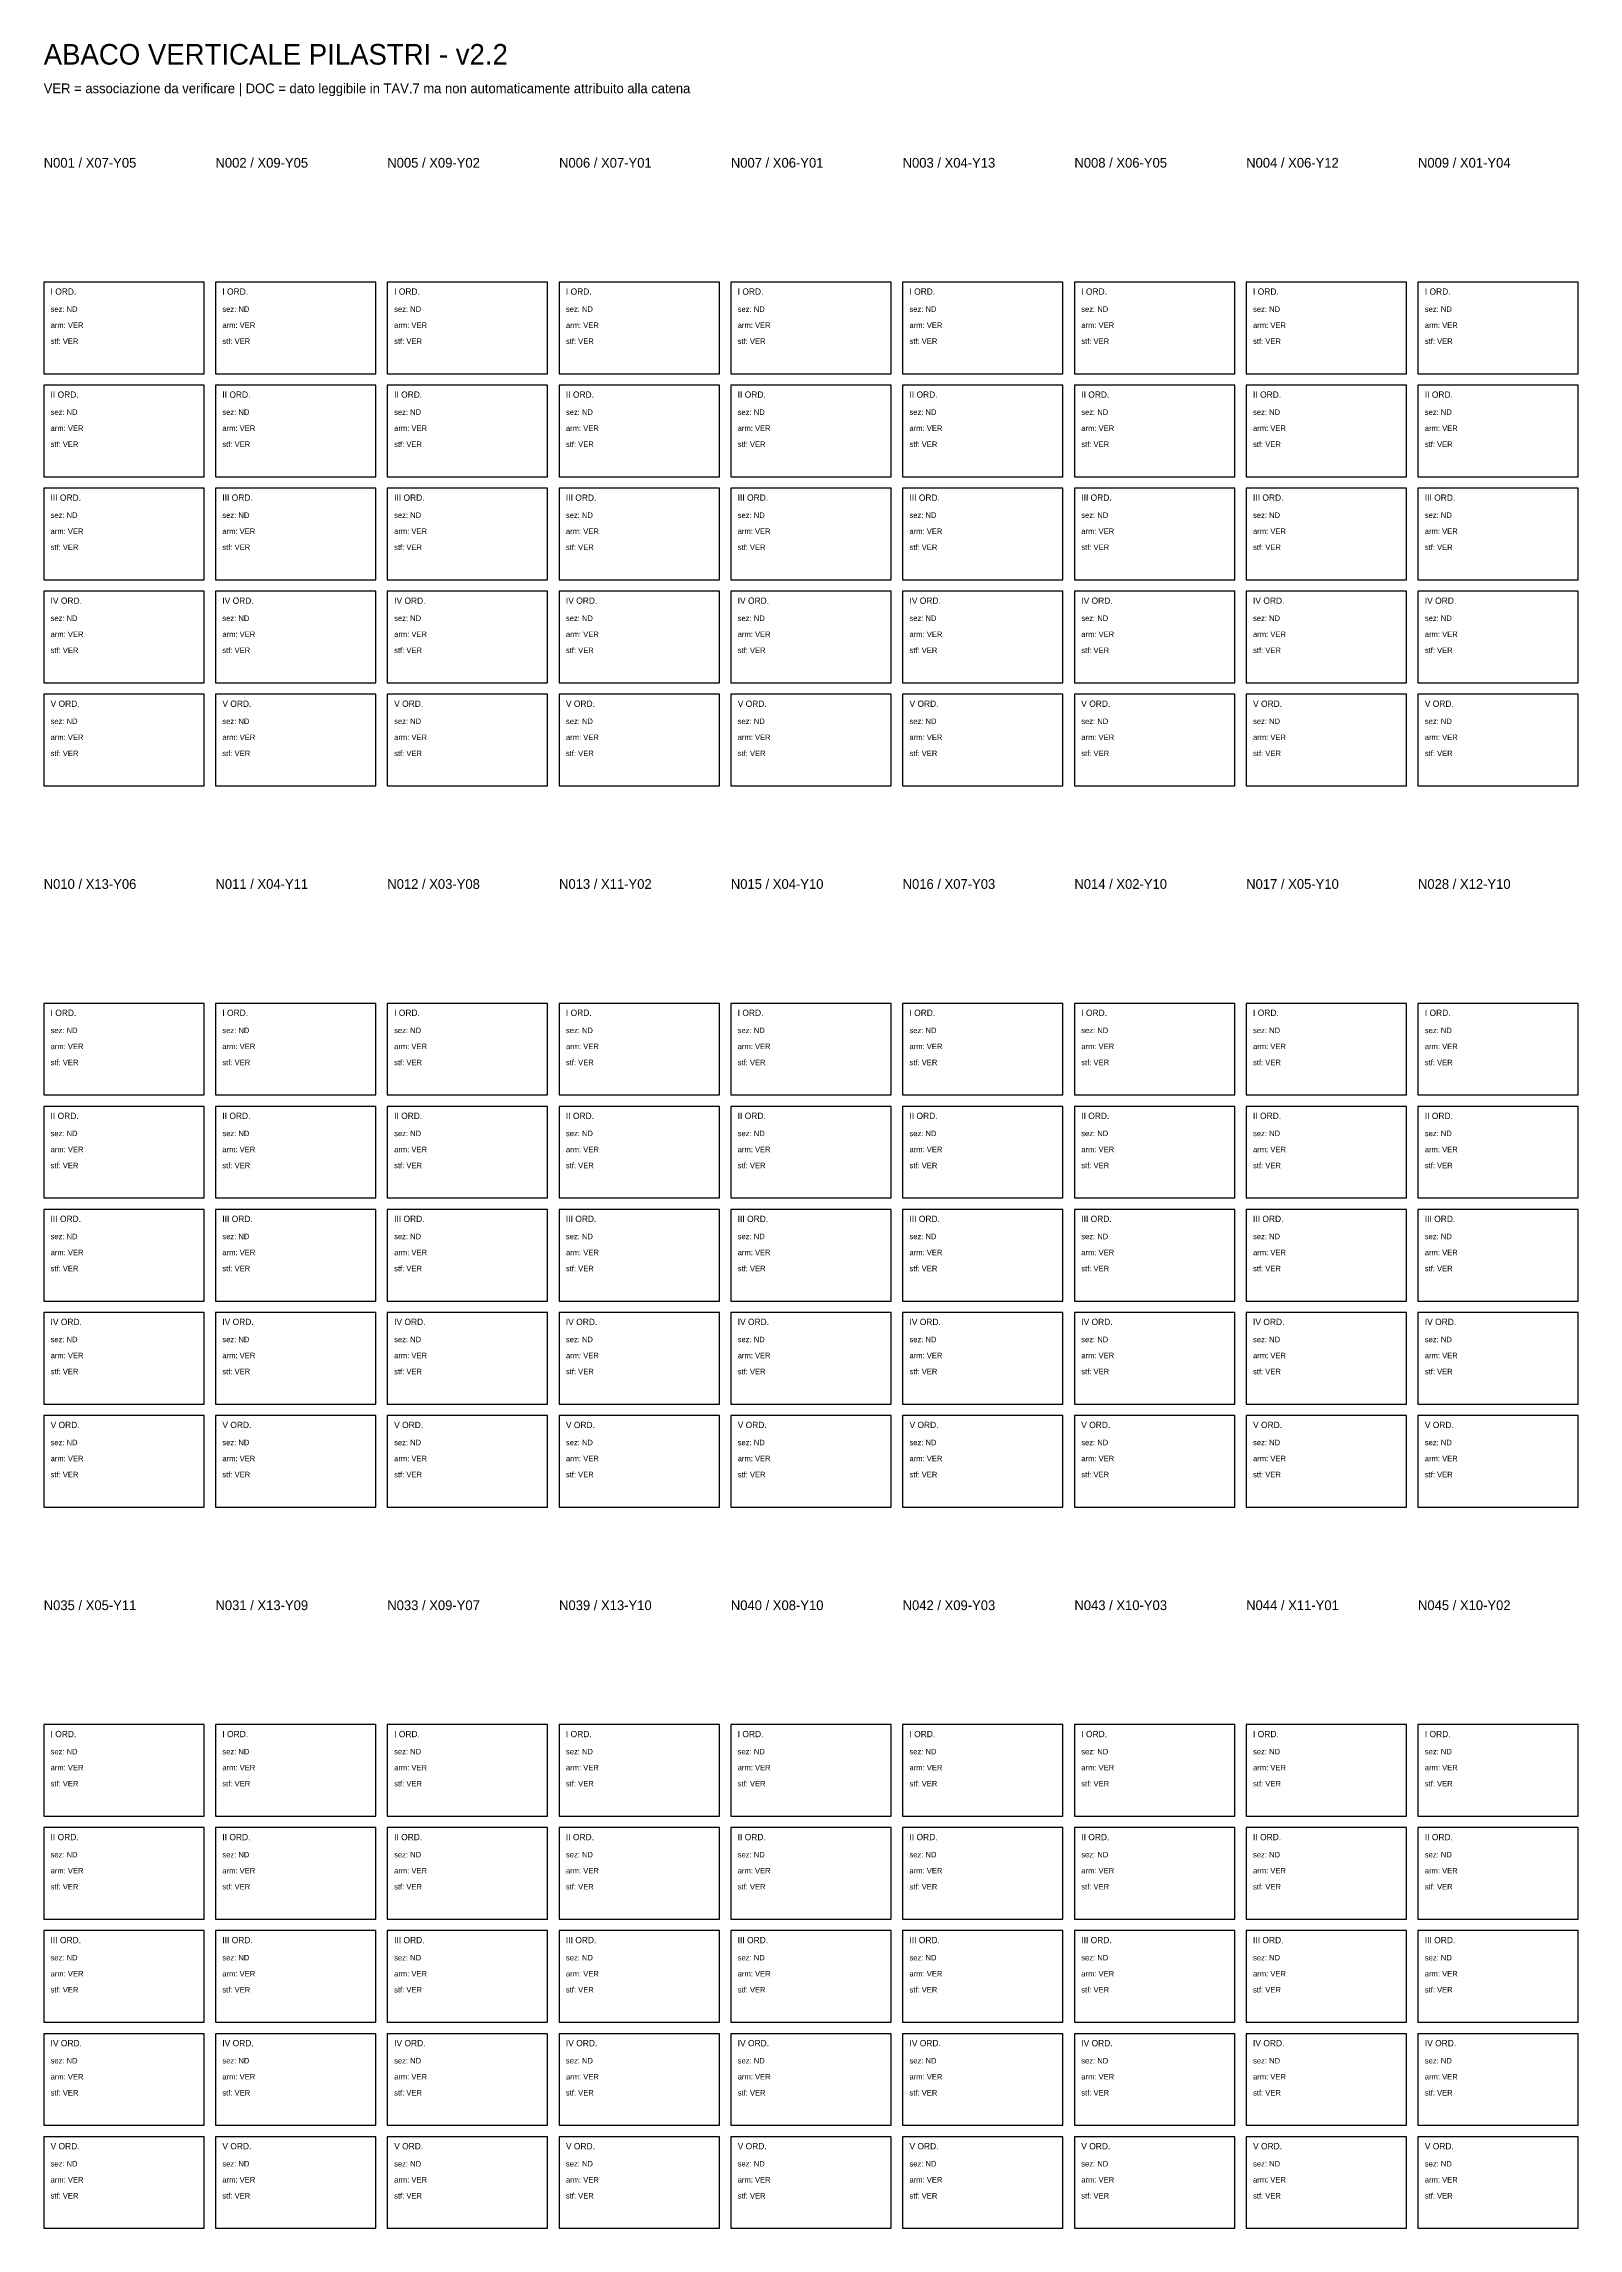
# Model space of a CAD drawing. Header units: metres. Extents: x 1000 to 14400, y 1000 to 20083.
import ezdxf

# ---------------------------------------------------------------- set-up
doc = ezdxf.new("R2010")
doc.units = ezdxf.units.M
for name, color, linetype in [('S-GRID', 8, 'Continuous'), ('S-ND', 9, 'Continuous'), ('S-PIL-VER', 1, 'Continuous'), ('S-TEXT', 7, 'Continuous'), ('S-TITLE', 2, 'Continuous')]:
    doc.layers.add(name, color=color, linetype=linetype)

msp = doc.modelspace()

# ---------------------------------------------------------------- linework, layer by layer
at = {"layer": 'S-GRID'}
for points in [[(1000, 17200), (2400, 17200), (2400, 18000), (1000, 18000)], [(2500, 17200), (3900, 17200), (3900, 18000), (2500, 18000)], [(4000, 17200), (5400, 17200), (5400, 18000), (4000, 18000)], [(5500, 17200), (6900, 17200), (6900, 18000), (5500, 18000)], [(7000, 17200), (8400, 17200), (8400, 18000), (7000, 18000)], [(8500, 17200), (9900, 17200), (9900, 18000), (8500, 18000)], [(10000, 17200), (11400, 17200), (11400, 18000), (10000, 18000)], [(11500, 17200), (12900, 17200), (12900, 18000), (11500, 18000)], [(13000, 17200), (14400, 17200), (14400, 18000), (13000, 18000)], [(1000, 16300), (2400, 16300), (2400, 17100), (1000, 17100)], [(2500, 16300), (3900, 16300), (3900, 17100), (2500, 17100)], [(4000, 16300), (5400, 16300), (5400, 17100), (4000, 17100)], [(5500, 16300), (6900, 16300), (6900, 17100), (5500, 17100)], [(7000, 16300), (8400, 16300), (8400, 17100), (7000, 17100)], [(8500, 16300), (9900, 16300), (9900, 17100), (8500, 17100)], [(10000, 16300), (11400, 16300), (11400, 17100), (10000, 17100)], [(11500, 16300), (12900, 16300), (12900, 17100), (11500, 17100)], [(13000, 16300), (14400, 16300), (14400, 17100), (13000, 17100)], [(1000, 15400), (2400, 15400), (2400, 16200), (1000, 16200)], [(2500, 15400), (3900, 15400), (3900, 16200), (2500, 16200)], [(4000, 15400), (5400, 15400), (5400, 16200), (4000, 16200)], [(5500, 15400), (6900, 15400), (6900, 16200), (5500, 16200)], [(7000, 15400), (8400, 15400), (8400, 16200), (7000, 16200)], [(8500, 15400), (9900, 15400), (9900, 16200), (8500, 16200)], [(10000, 15400), (11400, 15400), (11400, 16200), (10000, 16200)], [(11500, 15400), (12900, 15400), (12900, 16200), (11500, 16200)], [(13000, 15400), (14400, 15400), (14400, 16200), (13000, 16200)], [(1000, 14500), (2400, 14500), (2400, 15300), (1000, 15300)], [(2500, 14500), (3900, 14500), (3900, 15300), (2500, 15300)], [(4000, 14500), (5400, 14500), (5400, 15300), (4000, 15300)], [(5500, 14500), (6900, 14500), (6900, 15300), (5500, 15300)], [(7000, 14500), (8400, 14500), (8400, 15300), (7000, 15300)], [(8500, 14500), (9900, 14500), (9900, 15300), (8500, 15300)], [(10000, 14500), (11400, 14500), (11400, 15300), (10000, 15300)], [(11500, 14500), (12900, 14500), (12900, 15300), (11500, 15300)], [(13000, 14500), (14400, 14500), (14400, 15300), (13000, 15300)], [(1000, 13600), (2400, 13600), (2400, 14400), (1000, 14400)], [(2500, 13600), (3900, 13600), (3900, 14400), (2500, 14400)], [(4000, 13600), (5400, 13600), (5400, 14400), (4000, 14400)], [(5500, 13600), (6900, 13600), (6900, 14400), (5500, 14400)], [(7000, 13600), (8400, 13600), (8400, 14400), (7000, 14400)], [(8500, 13600), (9900, 13600), (9900, 14400), (8500, 14400)], [(10000, 13600), (11400, 13600), (11400, 14400), (10000, 14400)], [(11500, 13600), (12900, 13600), (12900, 14400), (11500, 14400)], [(13000, 13600), (14400, 13600), (14400, 14400), (13000, 14400)], [(1000, 10900), (2400, 10900), (2400, 11700), (1000, 11700)], [(2500, 10900), (3900, 10900), (3900, 11700), (2500, 11700)], [(4000, 10900), (5400, 10900), (5400, 11700), (4000, 11700)], [(5500, 10900), (6900, 10900), (6900, 11700), (5500, 11700)], [(7000, 10900), (8400, 10900), (8400, 11700), (7000, 11700)], [(8500, 10900), (9900, 10900), (9900, 11700), (8500, 11700)], [(10000, 10900), (11400, 10900), (11400, 11700), (10000, 11700)], [(11500, 10900), (12900, 10900), (12900, 11700), (11500, 11700)], [(13000, 10900), (14400, 10900), (14400, 11700), (13000, 11700)], [(1000, 10000), (2400, 10000), (2400, 10800), (1000, 10800)], [(2500, 10000), (3900, 10000), (3900, 10800), (2500, 10800)], [(4000, 10000), (5400, 10000), (5400, 10800), (4000, 10800)], [(5500, 10000), (6900, 10000), (6900, 10800), (5500, 10800)], [(7000, 10000), (8400, 10000), (8400, 10800), (7000, 10800)], [(8500, 10000), (9900, 10000), (9900, 10800), (8500, 10800)], [(10000, 10000), (11400, 10000), (11400, 10800), (10000, 10800)], [(11500, 10000), (12900, 10000), (12900, 10800), (11500, 10800)], [(13000, 10000), (14400, 10000), (14400, 10800), (13000, 10800)], [(1000, 9100), (2400, 9100), (2400, 9900), (1000, 9900)], [(2500, 9100), (3900, 9100), (3900, 9900), (2500, 9900)], [(4000, 9100), (5400, 9100), (5400, 9900), (4000, 9900)], [(5500, 9100), (6900, 9100), (6900, 9900), (5500, 9900)], [(7000, 9100), (8400, 9100), (8400, 9900), (7000, 9900)], [(8500, 9100), (9900, 9100), (9900, 9900), (8500, 9900)], [(10000, 9100), (11400, 9100), (11400, 9900), (10000, 9900)], [(11500, 9100), (12900, 9100), (12900, 9900), (11500, 9900)], [(13000, 9100), (14400, 9100), (14400, 9900), (13000, 9900)], [(1000, 8200), (2400, 8200), (2400, 9000), (1000, 9000)], [(2500, 8200), (3900, 8200), (3900, 9000), (2500, 9000)], [(4000, 8200), (5400, 8200), (5400, 9000), (4000, 9000)], [(5500, 8200), (6900, 8200), (6900, 9000), (5500, 9000)], [(7000, 8200), (8400, 8200), (8400, 9000), (7000, 9000)], [(8500, 8200), (9900, 8200), (9900, 9000), (8500, 9000)], [(10000, 8200), (11400, 8200), (11400, 9000), (10000, 9000)], [(11500, 8200), (12900, 8200), (12900, 9000), (11500, 9000)], [(13000, 8200), (14400, 8200), (14400, 9000), (13000, 9000)], [(1000, 7300), (2400, 7300), (2400, 8100), (1000, 8100)], [(2500, 7300), (3900, 7300), (3900, 8100), (2500, 8100)], [(4000, 7300), (5400, 7300), (5400, 8100), (4000, 8100)], [(5500, 7300), (6900, 7300), (6900, 8100), (5500, 8100)], [(7000, 7300), (8400, 7300), (8400, 8100), (7000, 8100)], [(8500, 7300), (9900, 7300), (9900, 8100), (8500, 8100)], [(10000, 7300), (11400, 7300), (11400, 8100), (10000, 8100)], [(11500, 7300), (12900, 7300), (12900, 8100), (11500, 8100)], [(13000, 7300), (14400, 7300), (14400, 8100), (13000, 8100)], [(1000, 4600), (2400, 4600), (2400, 5400), (1000, 5400)], [(2500, 4600), (3900, 4600), (3900, 5400), (2500, 5400)], [(4000, 4600), (5400, 4600), (5400, 5400), (4000, 5400)], [(5500, 4600), (6900, 4600), (6900, 5400), (5500, 5400)], [(7000, 4600), (8400, 4600), (8400, 5400), (7000, 5400)], [(8500, 4600), (9900, 4600), (9900, 5400), (8500, 5400)], [(10000, 4600), (11400, 4600), (11400, 5400), (10000, 5400)], [(11500, 4600), (12900, 4600), (12900, 5400), (11500, 5400)], [(13000, 4600), (14400, 4600), (14400, 5400), (13000, 5400)], [(1000, 3700), (2400, 3700), (2400, 4500), (1000, 4500)], [(2500, 3700), (3900, 3700), (3900, 4500), (2500, 4500)], [(4000, 3700), (5400, 3700), (5400, 4500), (4000, 4500)], [(5500, 3700), (6900, 3700), (6900, 4500), (5500, 4500)], [(7000, 3700), (8400, 3700), (8400, 4500), (7000, 4500)], [(8500, 3700), (9900, 3700), (9900, 4500), (8500, 4500)], [(10000, 3700), (11400, 3700), (11400, 4500), (10000, 4500)], [(11500, 3700), (12900, 3700), (12900, 4500), (11500, 4500)], [(13000, 3700), (14400, 3700), (14400, 4500), (13000, 4500)], [(1000, 2800), (2400, 2800), (2400, 3600), (1000, 3600)], [(2500, 2800), (3900, 2800), (3900, 3600), (2500, 3600)], [(4000, 2800), (5400, 2800), (5400, 3600), (4000, 3600)], [(5500, 2800), (6900, 2800), (6900, 3600), (5500, 3600)], [(7000, 2800), (8400, 2800), (8400, 3600), (7000, 3600)], [(8500, 2800), (9900, 2800), (9900, 3600), (8500, 3600)], [(10000, 2800), (11400, 2800), (11400, 3600), (10000, 3600)], [(11500, 2800), (12900, 2800), (12900, 3600), (11500, 3600)], [(13000, 2800), (14400, 2800), (14400, 3600), (13000, 3600)], [(1000, 1900), (2400, 1900), (2400, 2700), (1000, 2700)], [(2500, 1900), (3900, 1900), (3900, 2700), (2500, 2700)], [(4000, 1900), (5400, 1900), (5400, 2700), (4000, 2700)], [(5500, 1900), (6900, 1900), (6900, 2700), (5500, 2700)], [(7000, 1900), (8400, 1900), (8400, 2700), (7000, 2700)], [(8500, 1900), (9900, 1900), (9900, 2700), (8500, 2700)], [(10000, 1900), (11400, 1900), (11400, 2700), (10000, 2700)], [(11500, 1900), (12900, 1900), (12900, 2700), (11500, 2700)], [(13000, 1900), (14400, 1900), (14400, 2700), (13000, 2700)], [(1000, 1000), (2400, 1000), (2400, 1800), (1000, 1800)], [(2500, 1000), (3900, 1000), (3900, 1800), (2500, 1800)], [(4000, 1000), (5400, 1000), (5400, 1800), (4000, 1800)], [(5500, 1000), (6900, 1000), (6900, 1800), (5500, 1800)], [(7000, 1000), (8400, 1000), (8400, 1800), (7000, 1800)], [(8500, 1000), (9900, 1000), (9900, 1800), (8500, 1800)], [(10000, 1000), (11400, 1000), (11400, 1800), (10000, 1800)], [(11500, 1000), (12900, 1000), (12900, 1800), (11500, 1800)], [(13000, 1000), (14400, 1000), (14400, 1800), (13000, 1800)]]:
    msp.add_lwpolyline(points, close=True, dxfattribs=at)

# ---------------------------------------------------------------- texts
at = {"layer": 'S-ND'}
for p in [(1060, 17740), (2560, 17740), (4060, 17740), (5560, 17740), (7060, 17740), (8560, 17740), (10060, 17740), (11560, 17740), (13060, 17740), (1060, 16840), (2560, 16840), (4060, 16840), (5560, 16840), (7060, 16840), (8560, 16840), (10060, 16840), (11560, 16840), (13060, 16840), (1060, 15940), (2560, 15940), (4060, 15940), (5560, 15940), (7060, 15940), (8560, 15940), (10060, 15940), (11560, 15940), (13060, 15940), (1060, 15040), (2560, 15040), (4060, 15040), (5560, 15040), (7060, 15040), (8560, 15040), (10060, 15040), (11560, 15040), (13060, 15040), (1060, 14140), (2560, 14140), (4060, 14140), (5560, 14140), (7060, 14140), (8560, 14140), (10060, 14140), (11560, 14140), (13060, 14140), (1060, 11440), (2560, 11440), (4060, 11440), (5560, 11440), (7060, 11440), (8560, 11440), (10060, 11440), (11560, 11440), (13060, 11440), (1060, 10540), (2560, 10540), (4060, 10540), (5560, 10540), (7060, 10540), (8560, 10540), (10060, 10540), (11560, 10540), (13060, 10540), (1060, 9640), (2560, 9640), (4060, 9640), (5560, 9640), (7060, 9640), (8560, 9640), (10060, 9640), (11560, 9640), (13060, 9640), (1060, 8740), (2560, 8740), (4060, 8740), (5560, 8740), (7060, 8740), (8560, 8740), (10060, 8740), (11560, 8740), (13060, 8740), (1060, 7840), (2560, 7840), (4060, 7840), (5560, 7840), (7060, 7840), (8560, 7840), (10060, 7840), (11560, 7840), (13060, 7840), (1060, 5140), (2560, 5140), (4060, 5140), (5560, 5140), (7060, 5140), (8560, 5140), (10060, 5140), (11560, 5140), (13060, 5140), (1060, 4240), (2560, 4240), (4060, 4240), (5560, 4240), (7060, 4240), (8560, 4240), (10060, 4240), (11560, 4240), (13060, 4240), (1060, 3340), (2560, 3340), (4060, 3340), (5560, 3340), (7060, 3340), (8560, 3340), (10060, 3340), (11560, 3340), (13060, 3340), (1060, 2440), (2560, 2440), (4060, 2440), (5560, 2440), (7060, 2440), (8560, 2440), (10060, 2440), (11560, 2440), (13060, 2440), (1060, 1540), (2560, 1540), (4060, 1540), (5560, 1540), (7060, 1540), (8560, 1540), (10060, 1540), (11560, 1540), (13060, 1540)]:
    msp.add_text('sez: ND', height=48, dxfattribs=at).set_placement(p)
at = {"layer": 'S-PIL-VER'}
for s, p in [('arm: VER', (1060, 17600)), ('arm: VER', (2560, 17600)), ('arm: VER', (4060, 17600)), ('arm: VER', (5560, 17600)), ('arm: VER', (7060, 17600)), ('arm: VER', (8560, 17600)), ('arm: VER', (10060, 17600)), ('arm: VER', (11560, 17600)), ('arm: VER', (13060, 17600)), ('stf: VER', (1060, 17460)), ('stf: VER', (2560, 17460)), ('stf: VER', (4060, 17460)), ('stf: VER', (5560, 17460)), ('stf: VER', (7060, 17460)), ('stf: VER', (8560, 17460)), ('stf: VER', (10060, 17460)), ('stf: VER', (11560, 17460)), ('stf: VER', (13060, 17460)), ('stf: VER', (1060, 16560)), ('arm: VER', (1060, 16700)), ('stf: VER', (2560, 16560)), ('arm: VER', (2560, 16700)), ('stf: VER', (4060, 16560)), ('arm: VER', (4060, 16700)), ('stf: VER', (5560, 16560)), ('arm: VER', (5560, 16700)), ('stf: VER', (7060, 16560)), ('arm: VER', (7060, 16700)), ('stf: VER', (8560, 16560)), ('arm: VER', (8560, 16700)), ('stf: VER', (10060, 16560)), ('arm: VER', (10060, 16700)), ('stf: VER', (11560, 16560)), ('arm: VER', (11560, 16700)), ('stf: VER', (13060, 16560)), ('arm: VER', (13060, 16700)), ('arm: VER', (1060, 15800)), ('arm: VER', (2560, 15800)), ('arm: VER', (4060, 15800)), ('arm: VER', (5560, 15800)), ('arm: VER', (7060, 15800)), ('arm: VER', (8560, 15800)), ('arm: VER', (10060, 15800)), ('arm: VER', (11560, 15800)), ('arm: VER', (13060, 15800)), ('stf: VER', (1060, 15660)), ('stf: VER', (2560, 15660)), ('stf: VER', (4060, 15660)), ('stf: VER', (5560, 15660)), ('stf: VER', (7060, 15660)), ('stf: VER', (8560, 15660)), ('stf: VER', (10060, 15660)), ('stf: VER', (11560, 15660)), ('stf: VER', (13060, 15660)), ('arm: VER', (1060, 14900)), ('arm: VER', (2560, 14900)), ('arm: VER', (4060, 14900)), ('arm: VER', (5560, 14900)), ('arm: VER', (7060, 14900)), ('arm: VER', (8560, 14900)), ('arm: VER', (10060, 14900)), ('arm: VER', (11560, 14900)), ('arm: VER', (13060, 14900)), ('stf: VER', (1060, 14760)), ('stf: VER', (2560, 14760)), ('stf: VER', (4060, 14760)), ('stf: VER', (5560, 14760)), ('stf: VER', (7060, 14760)), ('stf: VER', (8560, 14760)), ('stf: VER', (10060, 14760)), ('stf: VER', (11560, 14760)), ('stf: VER', (13060, 14760)), ('arm: VER', (1060, 14000)), ('arm: VER', (2560, 14000)), ('arm: VER', (4060, 14000)), ('arm: VER', (5560, 14000)), ('arm: VER', (7060, 14000)), ('arm: VER', (8560, 14000)), ('arm: VER', (10060, 14000)), ('arm: VER', (11560, 14000)), ('arm: VER', (13060, 14000)), ('stf: VER', (1060, 13860)), ('stf: VER', (2560, 13860)), ('stf: VER', (4060, 13860)), ('stf: VER', (5560, 13860)), ('stf: VER', (7060, 13860)), ('stf: VER', (8560, 13860)), ('stf: VER', (10060, 13860)), ('stf: VER', (11560, 13860)), ('stf: VER', (13060, 13860)), ('arm: VER', (1060, 11300)), ('arm: VER', (2560, 11300)), ('arm: VER', (4060, 11300)), ('arm: VER', (5560, 11300)), ('arm: VER', (7060, 11300)), ('arm: VER', (8560, 11300)), ('arm: VER', (10060, 11300)), ('arm: VER', (11560, 11300)), ('arm: VER', (13060, 11300)), ('stf: VER', (1060, 11160)), ('stf: VER', (2560, 11160)), ('stf: VER', (4060, 11160)), ('stf: VER', (5560, 11160)), ('stf: VER', (7060, 11160)), ('stf: VER', (8560, 11160)), ('stf: VER', (10060, 11160)), ('stf: VER', (11560, 11160)), ('stf: VER', (13060, 11160)), ('stf: VER', (1060, 10260)), ('arm: VER', (1060, 10400)), ('stf: VER', (2560, 10260)), ('arm: VER', (2560, 10400)), ('stf: VER', (4060, 10260)), ('arm: VER', (4060, 10400)), ('stf: VER', (5560, 10260)), ('arm: VER', (5560, 10400)), ('stf: VER', (7060, 10260)), ('arm: VER', (7060, 10400)), ('stf: VER', (8560, 10260)), ('arm: VER', (8560, 10400)), ('stf: VER', (10060, 10260)), ('arm: VER', (10060, 10400)), ('stf: VER', (11560, 10260)), ('arm: VER', (11560, 10400)), ('stf: VER', (13060, 10260)), ('arm: VER', (13060, 10400)), ('arm: VER', (1060, 9500)), ('arm: VER', (2560, 9500)), ('arm: VER', (4060, 9500)), ('arm: VER', (5560, 9500)), ('arm: VER', (7060, 9500)), ('arm: VER', (8560, 9500)), ('arm: VER', (10060, 9500)), ('arm: VER', (11560, 9500)), ('arm: VER', (13060, 9500)), ('stf: VER', (1060, 9360)), ('stf: VER', (2560, 9360)), ('stf: VER', (4060, 9360)), ('stf: VER', (5560, 9360)), ('stf: VER', (7060, 9360)), ('stf: VER', (8560, 9360)), ('stf: VER', (10060, 9360)), ('stf: VER', (11560, 9360)), ('stf: VER', (13060, 9360)), ('arm: VER', (1060, 8600)), ('arm: VER', (2560, 8600)), ('arm: VER', (4060, 8600)), ('arm: VER', (5560, 8600)), ('arm: VER', (7060, 8600)), ('arm: VER', (8560, 8600)), ('arm: VER', (10060, 8600)), ('arm: VER', (11560, 8600)), ('arm: VER', (13060, 8600)), ('stf: VER', (1060, 8460)), ('stf: VER', (2560, 8460)), ('stf: VER', (4060, 8460)), ('stf: VER', (5560, 8460)), ('stf: VER', (7060, 8460)), ('stf: VER', (8560, 8460)), ('stf: VER', (10060, 8460)), ('stf: VER', (11560, 8460)), ('stf: VER', (13060, 8460)), ('arm: VER', (1060, 7700)), ('arm: VER', (2560, 7700)), ('arm: VER', (4060, 7700)), ('arm: VER', (5560, 7700)), ('arm: VER', (7060, 7700)), ('arm: VER', (8560, 7700)), ('arm: VER', (10060, 7700)), ('arm: VER', (11560, 7700)), ('arm: VER', (13060, 7700)), ('stf: VER', (1060, 7560)), ('stf: VER', (2560, 7560)), ('stf: VER', (4060, 7560)), ('stf: VER', (5560, 7560)), ('stf: VER', (7060, 7560)), ('stf: VER', (8560, 7560)), ('stf: VER', (10060, 7560)), ('stf: VER', (11560, 7560)), ('stf: VER', (13060, 7560)), ('arm: VER', (1060, 5000)), ('arm: VER', (2560, 5000)), ('arm: VER', (4060, 5000)), ('arm: VER', (5560, 5000)), ('arm: VER', (7060, 5000)), ('arm: VER', (8560, 5000)), ('arm: VER', (10060, 5000)), ('arm: VER', (11560, 5000)), ('arm: VER', (13060, 5000)), ('stf: VER', (1060, 4860)), ('stf: VER', (2560, 4860)), ('stf: VER', (4060, 4860)), ('stf: VER', (5560, 4860)), ('stf: VER', (7060, 4860)), ('stf: VER', (8560, 4860)), ('stf: VER', (10060, 4860)), ('stf: VER', (11560, 4860)), ('stf: VER', (13060, 4860)), ('stf: VER', (1060, 3960)), ('arm: VER', (1060, 4100)), ('stf: VER', (2560, 3960)), ('arm: VER', (2560, 4100)), ('stf: VER', (4060, 3960)), ('arm: VER', (4060, 4100)), ('stf: VER', (5560, 3960)), ('arm: VER', (5560, 4100)), ('stf: VER', (7060, 3960)), ('arm: VER', (7060, 4100)), ('stf: VER', (8560, 3960)), ('arm: VER', (8560, 4100)), ('stf: VER', (10060, 3960)), ('arm: VER', (10060, 4100)), ('stf: VER', (11560, 3960)), ('arm: VER', (11560, 4100)), ('stf: VER', (13060, 3960)), ('arm: VER', (13060, 4100)), ('arm: VER', (1060, 3200)), ('arm: VER', (2560, 3200)), ('arm: VER', (4060, 3200)), ('arm: VER', (5560, 3200)), ('arm: VER', (7060, 3200)), ('arm: VER', (8560, 3200)), ('arm: VER', (10060, 3200)), ('arm: VER', (11560, 3200)), ('arm: VER', (13060, 3200)), ('stf: VER', (1060, 3060)), ('stf: VER', (2560, 3060)), ('stf: VER', (4060, 3060)), ('stf: VER', (5560, 3060)), ('stf: VER', (7060, 3060)), ('stf: VER', (8560, 3060)), ('stf: VER', (10060, 3060)), ('stf: VER', (11560, 3060)), ('stf: VER', (13060, 3060)), ('arm: VER', (1060, 2300)), ('arm: VER', (2560, 2300)), ('arm: VER', (4060, 2300)), ('arm: VER', (5560, 2300)), ('arm: VER', (7060, 2300)), ('arm: VER', (8560, 2300)), ('arm: VER', (10060, 2300)), ('arm: VER', (11560, 2300)), ('arm: VER', (13060, 2300)), ('stf: VER', (1060, 2160)), ('stf: VER', (2560, 2160)), ('stf: VER', (4060, 2160)), ('stf: VER', (5560, 2160)), ('stf: VER', (7060, 2160)), ('stf: VER', (8560, 2160)), ('stf: VER', (10060, 2160)), ('stf: VER', (11560, 2160)), ('stf: VER', (13060, 2160)), ('arm: VER', (1060, 1400)), ('arm: VER', (2560, 1400)), ('arm: VER', (4060, 1400)), ('arm: VER', (5560, 1400)), ('arm: VER', (7060, 1400)), ('arm: VER', (8560, 1400)), ('arm: VER', (10060, 1400)), ('arm: VER', (11560, 1400)), ('arm: VER', (13060, 1400)), ('stf: VER', (1060, 1260)), ('stf: VER', (2560, 1260)), ('stf: VER', (4060, 1260)), ('stf: VER', (5560, 1260)), ('stf: VER', (7060, 1260)), ('stf: VER', (8560, 1260)), ('stf: VER', (10060, 1260)), ('stf: VER', (11560, 1260)), ('stf: VER', (13060, 1260))]:
    msp.add_text(s, height=48, dxfattribs=at).set_placement(p)
at = {"layer": 'S-TEXT'}
for s, height, p in [('VER = associazione da verificare | DOC = dato leggibile in TAV.7 ma non automaticamente attribuito alla catena', 85, (1000, 19650)), ('N001 / X07-Y05', 85, (1000, 19000)), ('N002 / X09-Y05', 85, (2500, 19000)), ('N005 / X09-Y02', 85, (4000, 19000)), ('N006 / X07-Y01', 85, (5500, 19000)), ('N007 / X06-Y01', 85, (7000, 19000)), ('N003 / X04-Y13', 85, (8500, 19000)), ('N008 / X06-Y05', 85, (10000, 19000)), ('N004 / X06-Y12', 85, (11500, 19000)), ('N009 / X01-Y04', 85, (13000, 19000)), ('I ORD.', 55, (1060, 17890)), ('I ORD.', 55, (2560, 17890)), ('I ORD.', 55, (4060, 17890)), ('I ORD.', 55, (5560, 17890)), ('I ORD.', 55, (7060, 17890)), ('I ORD.', 55, (8560, 17890)), ('I ORD.', 55, (10060, 17890)), ('I ORD.', 55, (11560, 17890)), ('I ORD.', 55, (13060, 17890)), ('II ORD.', 55, (1060, 16990)), ('II ORD.', 55, (2560, 16990)), ('II ORD.', 55, (4060, 16990)), ('II ORD.', 55, (5560, 16990)), ('II ORD.', 55, (7060, 16990)), ('II ORD.', 55, (8560, 16990)), ('II ORD.', 55, (10060, 16990)), ('II ORD.', 55, (11560, 16990)), ('II ORD.', 55, (13060, 16990)), ('III ORD.', 55, (1060, 16090)), ('III ORD.', 55, (2560, 16090)), ('III ORD.', 55, (4060, 16090)), ('III ORD.', 55, (5560, 16090)), ('III ORD.', 55, (7060, 16090)), ('III ORD.', 55, (8560, 16090)), ('III ORD.', 55, (10060, 16090)), ('III ORD.', 55, (11560, 16090)), ('III ORD.', 55, (13060, 16090)), ('IV ORD.', 55, (1060, 15190)), ('IV ORD.', 55, (2560, 15190)), ('IV ORD.', 55, (4060, 15190)), ('IV ORD.', 55, (5560, 15190)), ('IV ORD.', 55, (7060, 15190)), ('IV ORD.', 55, (8560, 15190)), ('IV ORD.', 55, (10060, 15190)), ('IV ORD.', 55, (11560, 15190)), ('IV ORD.', 55, (13060, 15190)), ('V ORD.', 55, (1060, 14290)), ('V ORD.', 55, (2560, 14290)), ('V ORD.', 55, (4060, 14290)), ('V ORD.', 55, (5560, 14290)), ('V ORD.', 55, (7060, 14290)), ('V ORD.', 55, (8560, 14290)), ('V ORD.', 55, (10060, 14290)), ('V ORD.', 55, (11560, 14290)), ('V ORD.', 55, (13060, 14290)), ('N010 / X13-Y06', 85, (1000, 12700)), ('N011 / X04-Y11', 85, (2500, 12700)), ('N012 / X03-Y08', 85, (4000, 12700)), ('N013 / X11-Y02', 85, (5500, 12700)), ('N015 / X04-Y10', 85, (7000, 12700)), ('N016 / X07-Y03', 85, (8500, 12700)), ('N014 / X02-Y10', 85, (10000, 12700)), ('N017 / X05-Y10', 85, (11500, 12700)), ('N028 / X12-Y10', 85, (13000, 12700)), ('I ORD.', 55, (1060, 11590)), ('I ORD.', 55, (2560, 11590)), ('I ORD.', 55, (4060, 11590)), ('I ORD.', 55, (5560, 11590)), ('I ORD.', 55, (7060, 11590)), ('I ORD.', 55, (8560, 11590)), ('I ORD.', 55, (10060, 11590)), ('I ORD.', 55, (11560, 11590)), ('I ORD.', 55, (13060, 11590)), ('II ORD.', 55, (1060, 10690)), ('II ORD.', 55, (2560, 10690)), ('II ORD.', 55, (4060, 10690)), ('II ORD.', 55, (5560, 10690)), ('II ORD.', 55, (7060, 10690)), ('II ORD.', 55, (8560, 10690)), ('II ORD.', 55, (10060, 10690)), ('II ORD.', 55, (11560, 10690)), ('II ORD.', 55, (13060, 10690)), ('III ORD.', 55, (1060, 9790)), ('III ORD.', 55, (2560, 9790)), ('III ORD.', 55, (4060, 9790)), ('III ORD.', 55, (5560, 9790)), ('III ORD.', 55, (7060, 9790)), ('III ORD.', 55, (8560, 9790)), ('III ORD.', 55, (10060, 9790)), ('III ORD.', 55, (11560, 9790)), ('III ORD.', 55, (13060, 9790)), ('IV ORD.', 55, (1060, 8890)), ('IV ORD.', 55, (2560, 8890)), ('IV ORD.', 55, (4060, 8890)), ('IV ORD.', 55, (5560, 8890)), ('IV ORD.', 55, (7060, 8890)), ('IV ORD.', 55, (8560, 8890)), ('IV ORD.', 55, (10060, 8890)), ('IV ORD.', 55, (11560, 8890)), ('IV ORD.', 55, (13060, 8890)), ('V ORD.', 55, (1060, 7990)), ('V ORD.', 55, (2560, 7990)), ('V ORD.', 55, (4060, 7990)), ('V ORD.', 55, (5560, 7990)), ('V ORD.', 55, (7060, 7990)), ('V ORD.', 55, (8560, 7990)), ('V ORD.', 55, (10060, 7990)), ('V ORD.', 55, (11560, 7990)), ('V ORD.', 55, (13060, 7990)), ('N035 / X05-Y11', 85, (1000, 6400)), ('N031 / X13-Y09', 85, (2500, 6400)), ('N033 / X09-Y07', 85, (4000, 6400)), ('N039 / X13-Y10', 85, (5500, 6400)), ('N040 / X08-Y10', 85, (7000, 6400)), ('N042 / X09-Y03', 85, (8500, 6400)), ('N043 / X10-Y03', 85, (10000, 6400)), ('N044 / X11-Y01', 85, (11500, 6400)), ('N045 / X10-Y02', 85, (13000, 6400)), ('I ORD.', 55, (1060, 5290)), ('I ORD.', 55, (2560, 5290)), ('I ORD.', 55, (4060, 5290)), ('I ORD.', 55, (5560, 5290)), ('I ORD.', 55, (7060, 5290)), ('I ORD.', 55, (8560, 5290)), ('I ORD.', 55, (10060, 5290)), ('I ORD.', 55, (11560, 5290)), ('I ORD.', 55, (13060, 5290)), ('II ORD.', 55, (1060, 4390)), ('II ORD.', 55, (2560, 4390)), ('II ORD.', 55, (4060, 4390)), ('II ORD.', 55, (5560, 4390)), ('II ORD.', 55, (7060, 4390)), ('II ORD.', 55, (8560, 4390)), ('II ORD.', 55, (10060, 4390)), ('II ORD.', 55, (11560, 4390)), ('II ORD.', 55, (13060, 4390)), ('III ORD.', 55, (1060, 3490)), ('III ORD.', 55, (2560, 3490)), ('III ORD.', 55, (4060, 3490)), ('III ORD.', 55, (5560, 3490)), ('III ORD.', 55, (7060, 3490)), ('III ORD.', 55, (8560, 3490)), ('III ORD.', 55, (10060, 3490)), ('III ORD.', 55, (11560, 3490)), ('III ORD.', 55, (13060, 3490)), ('IV ORD.', 55, (1060, 2590)), ('IV ORD.', 55, (2560, 2590)), ('IV ORD.', 55, (4060, 2590)), ('IV ORD.', 55, (5560, 2590)), ('IV ORD.', 55, (7060, 2590)), ('IV ORD.', 55, (8560, 2590)), ('IV ORD.', 55, (10060, 2590)), ('IV ORD.', 55, (11560, 2590)), ('IV ORD.', 55, (13060, 2590)), ('V ORD.', 55, (1060, 1690)), ('V ORD.', 55, (2560, 1690)), ('V ORD.', 55, (4060, 1690)), ('V ORD.', 55, (5560, 1690)), ('V ORD.', 55, (7060, 1690)), ('V ORD.', 55, (8560, 1690)), ('V ORD.', 55, (10060, 1690)), ('V ORD.', 55, (11560, 1690)), ('V ORD.', 55, (13060, 1690))]:
    msp.add_text(s, height=height, dxfattribs=at).set_placement(p)
at = {"layer": 'S-TITLE'}
msp.add_text('ABACO VERTICALE PILASTRI - v2.2', height=180, dxfattribs=at).set_placement((1000, 19900))

doc.saveas('drawing.dxf')
